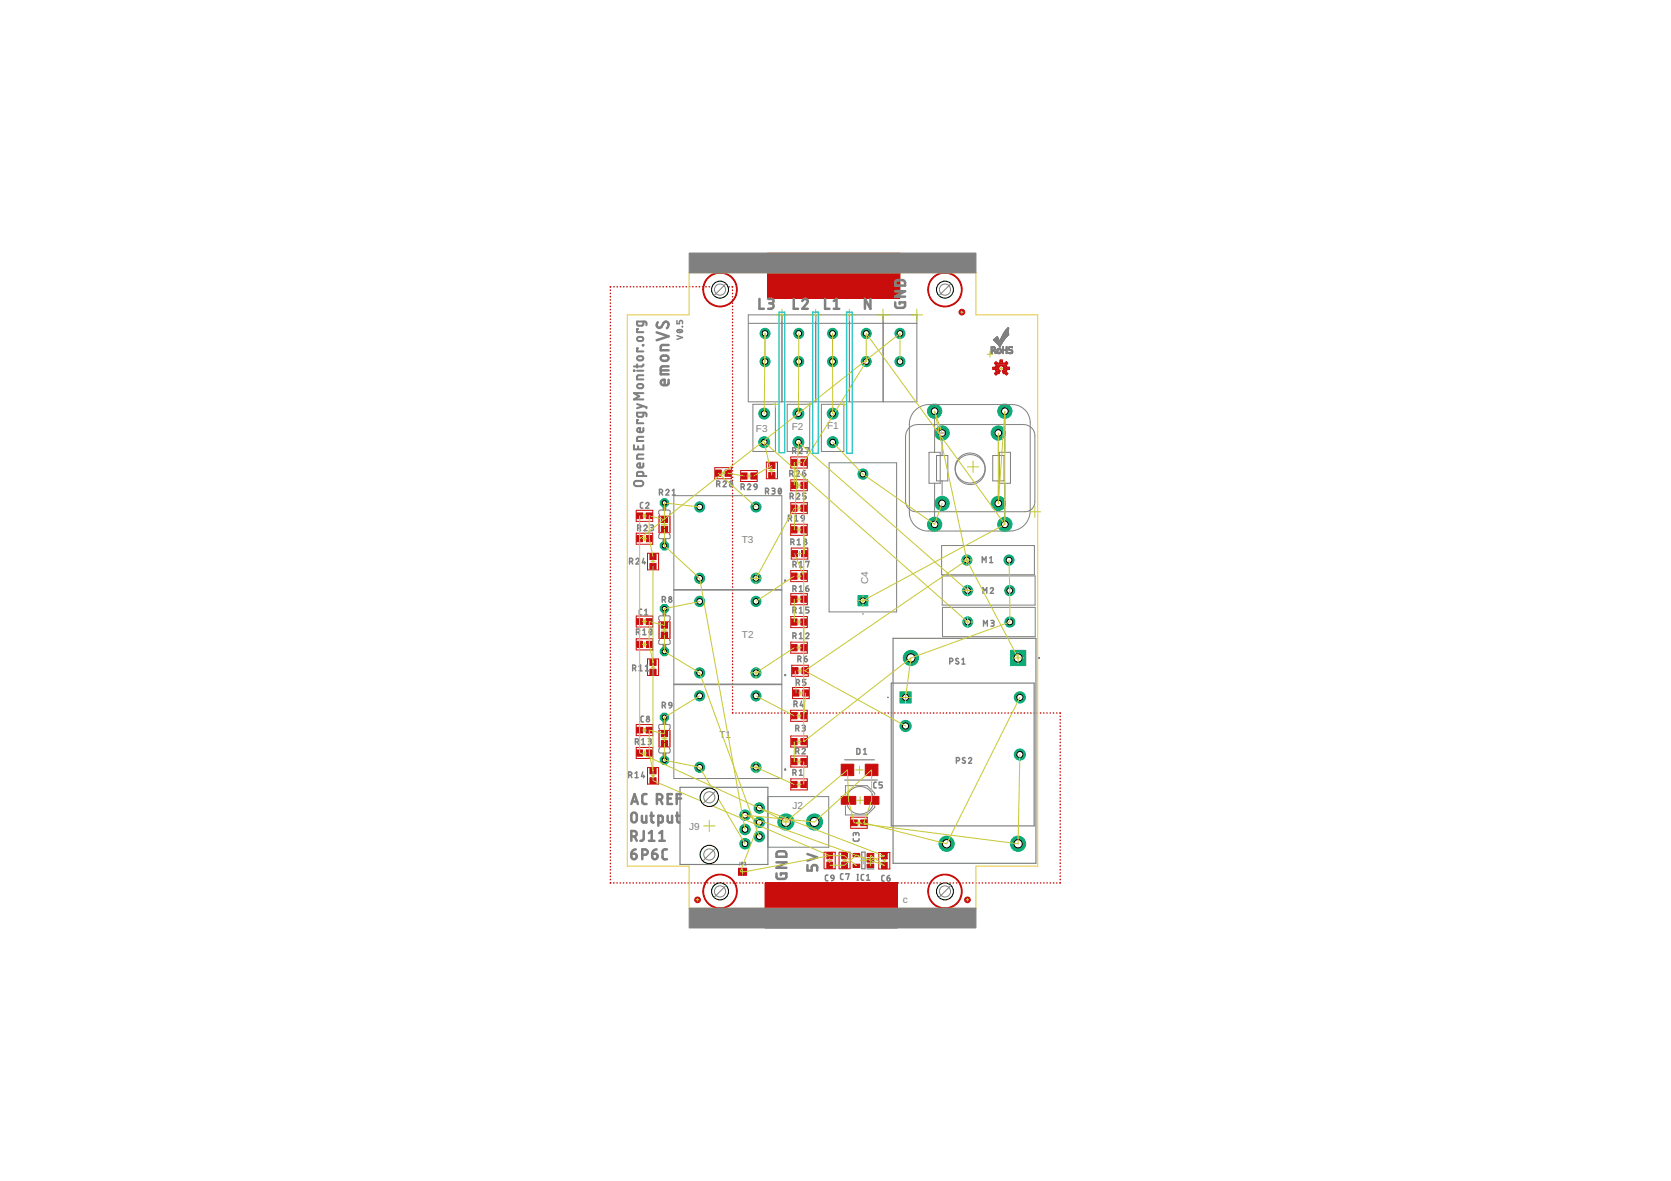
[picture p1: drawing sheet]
<svg xmlns="http://www.w3.org/2000/svg" width="297mm" height="210mm" viewBox="0 0 297 210" stroke-linecap="round" stroke-linejoin="round" font-family="sans-serif">
<defs><g id="words">
<g font-size="1.8" fill="#808080">
<text x="134.4" y="76.8">F3</text>
<text x="140.7" y="76.5">F2</text>
<text x="147" y="76.3">F1</text>
<text x="131.9" y="96.6">T3</text>
<text x="154.3" y="103.9" transform="rotate(-90 154.3 103.9)">C4</text>
<text x="131.9" y="113.4">T2</text>
<text x="127.9" y="131.2">T1</text>
<text x="140.9" y="143.8">J2</text>
<text x="122.5" y="147.5">J9</text>
<text x="160.5" y="160.4">c</text>
</g>
</g></defs>
<g fill="#c90d0c" stroke="#c90d0c" stroke-width=".18">
<path d="M117.6 129.9h1.1v1h-1.1z"/>
<path d="M117.6 131.6h1.1v1.1h-1.1z"/>
<path d="M114.9 133.3h1v1.1h-1z"/>
<path d="M113.2 133.3h1v1.1h-1z"/>
<path d="M115.5 136.5h1.1v1h-1.1z"/>
<path d="M115.5 138.2h1.1v1.1h-1.1z"/>
<path d="M140.7 138.9h1v1.1h-1z"/>
<path d="M142.4 138.9h1v1.1h-1z"/>
<path d="M142.4 134.8h1v1.1h-1z"/>
<path d="M140.7 134.8h1v1.1h-1z"/>
<path d="M140.7 131.3h1v1.1h-1z"/>
<path d="M142.4 131.3h1v1.1h-1z"/>
<path d="M140.7 126.7h1v1.1h-1z"/>
<path d="M142.4 126.7h1v1.1h-1z"/>
<path d="M142.7 122.6h1v1.1h-1z"/>
<path d="M141 122.6h1v1.1h-1z"/>
<path d="M140.8 118.7h1.1v1.1h-1.1z"/>
<path d="M142.6 118.7h1v1.1h-1z"/>
<path d="M114.9 129.3h1.1v1h-1.1z"/>
<path d="M113.2 129.3h1.1v1h-1.1z"/>
<path d="M117.6 110.6h1.1v1.1h-1.1z"/>
<path d="M117.6 112.3h1.1v1h-1.1z"/>
<path d="M114.9 114h1v1.1h-1z"/>
<path d="M113.2 114h1v1.1h-1z"/>
<path d="M115.5 117.2h1.1v1.1h-1.1z"/>
<path d="M115.5 118.9h1.1v1.1h-1.1z"/>
<path d="M140.7 114.6h1v1.1h-1z"/>
<path d="M142.4 114.6h1v1.1h-1z"/>
<path d="M142.4 110h1v1.1h-1z"/>
<path d="M140.7 110h1v1.1h-1z"/>
<path d="M140.7 105.9h1v1.1h-1z"/>
<path d="M142.4 105.9h1v1.1h-1z"/>
<path d="M140.7 101.9h1v1.1h-1z"/>
<path d="M142.4 101.9h1v1.1h-1z"/>
<path d="M140.8 97.9h1v1.1h-1z"/>
<path d="M142.5 97.9h1v1.1h-1z"/>
<path d="M142.4 93.6h1v1.1h-1z"/>
<path d="M140.7 93.6h1v1.1h-1z"/>
<path d="M114.9 110h1.1v1h-1.1z"/>
<path d="M113.2 110h1.1v1h-1.1z"/>
<path d="M117.6 91.8h1.1v1.1h-1.1z"/>
<path d="M117.6 93.5h1.1v1.1h-1.1z"/>
<path d="M114.9 95.2h1v1.1h-1z"/>
<path d="M113.2 95.2h1v1.1h-1z"/>
<path d="M115.5 98.4h1.1v1.1h-1.1z"/>
<path d="M115.5 100.1h1.1v1.1h-1.1z"/>
<path d="M140.7 89.8h1v1.1h-1z"/>
<path d="M142.4 89.8h1v1.1h-1z"/>
<path d="M142.4 85.7h1v1.1h-1z"/>
<path d="M140.7 85.7h1v1.1h-1z"/>
<path d="M140.7 81.6h1v1.1h-1z"/>
<path d="M142.4 81.6h1v1.1h-1z"/>
<path d="M127.2 83.5h1v1.1h-1z"/>
<path d="M128.9 83.5h1v1.1h-1z"/>
<path d="M131.8 84.1h1v1.1h-1z"/>
<path d="M133.5 84.1h1v1.1h-1z"/>
<path d="M136.7 82.3h1.1v1h-1.1z"/>
<path d="M136.7 84h1.1v1h-1.1z"/>
<path d="M114.9 91.2h1.1v1h-1.1z"/>
<path d="M113.2 91.2h1.1v1h-1.1z"/>
<path d="M156.7 153.3h1v1.1h-1z"/>
<path d="M156.7 151.6h1v1.1h-1z"/>
<path d="M149.6 151.5h1v1.1h-1z"/>
<path d="M149.6 153.2h1v1.1h-1z"/>
<path d="M154.1 153.6h1.2v.6h-1.2z"/>
<path d="M154.1 152.6h1.2v.6h-1.2z"/>
<path d="M154.1 151.7h1.2v.6h-1.2z"/>
<path d="M151.6 151.7h1.2v.6h-1.2z"/>
<path d="M151.6 153.6h1.2v.6h-1.2z"/>
<path d="M147 151.5h1v1.1h-1z"/>
<path d="M147 153.2h1v1.1h-1z"/>
<path d="M153 145.7h1.1v1h-1.1z"/>
<path d="M151.3 145.7h1.1v1h-1.1z"/>
<path d="M149.5 141.5h2.6v1.4h-2.6z"/>
<path d="M153.6 141.5h2.6v1.4h-2.6z"/>
<path d="M153.8 135.8h2.3v2.1h-2.3z"/>
<path d="M149.5 135.8h2.3v2.1h-2.3z"/>
<path d="M131.3 154.3h.6v1.3h-.6z"/>
<path d="M132.1 154.3h.6v1.3h-.6z"/>
</g>
<g fill="#c90d0c" stroke="#c90d0c" stroke-width=".18">
<circle cx="124" cy="159.9" r=".51"/>
<circle cx="172" cy="159.9" r=".51"/>
<circle cx="171" cy="55.5" r=".51"/>
</g>
<g fill="none" stroke="#c90d0c" stroke-width=".18">
<path d="M176.5 65.3v.4M176.5 65.7h.5l.1 .3M176.5 65.7h1M176.5 65.5h1M176.5 65.4h1M176.5 65.3h1M176.8 66.4h.6M176.8 64.6h2.3M176.9 66.5h.3M176.9 64.5h.4M176.9 66.3h.8M176.9 64.7h2.1"/>
<path d="M177 64.3h.1M177 66.6h.1M177 65.8h.6M177 65.2h.6M177 65.1v.1l-.5 .1M177 66.1h.7M177 65.1h.8M177 64.8h1.9M177 65.9h.8M177.1 64.9h1.8M177.1 64.9l-.1 .2M177.1 66l-.3 .4 .2 .3 .4-.4"/>
<path d="M177.1 66h.7M177.5 66.4h.1M177.6 65.8l.2 .1-.2 .5-.2-.1M177.6 65.2l-.1 .3 .1 .3M177.6 65.2a.47 .47 0 0 1 .7-.1 .47 .47 0 0 1 0 .7M177.7 64.5h.5M177.7 64.5l.1-.5h.4v.5M177.7 64.5l-.3 .1-.4-.3-.2 .3 .3 .3M177.8 64.3h.4M177.8 64.2h.4M177.8 64.1h.4M178.2 65.9h.7"/>
<path d="M178.2 64.5l.3 .1 .4-.3 .3 .3-.4 .3 .1 .2M178.2 66h.7M178.2 65.1h.7M178.2 66.1h.7M178.3 66.3h.7M178.3 65.8l-.1 .1M178.3 65.8h.7M178.3 65.2h.7M178.4 66.4h.1M178.4 65.7h1.1M178.4 65.3h1.1M178.4 65.5h1.1"/>
<path d="M178.4 65.4h1.1M178.5 66.4h.6M178.7 64.5h.4M178.7 66.5h.4M178.8 64.3h.2M178.8 66.6h.1M178.9 65.1l.1 .1 .5 .1M179.5 65.7h-.5l-.2 .3 .4 .4-.3 .3-.4-.4-.1 .1-.2-.5M179.5 65.3v.4"/>
</g>
<g fill="none" stroke="#c90d0c" stroke-width=".25">
<path d="M108.5 51.5v.1M108.5 52.1v.1M108.5 52.7v.1M108.5 53.3h.1M108.5 53.8v.1M108.5 54.4v.1M108.5 55v.1M108.5 55.6h.1M108.5 56.1v.1M108.5 56.7v.1M108.5 57.3h.1M108.5 57.8v.1"/>
<path d="M108.5 58.4v.1M108.5 59v.1M108.5 59.6h.1M108.6 51h-.1M109.1 51h.1M109.7 51h.1M110.3 51h.1M110.8 51h.1M111.4 51h.1M112 51h.1M112.6 51h.1M113.2 51h.1"/>
<path d="M113.8 51h.1M114.4 51h.1M114.9 51h.1M115.5 51h.1M116.1 51h.1M116.7 51h.1M117.3 51h.1M117.9 51h.1M118.4 51h.1M119 51h.1M119.6 51h.1M120.2 51h.1"/>
<path d="M120.8 51h.1M121.4 51h.1M122 51h.1M122.5 51h.1M123.1 51h.1M123.7 51h.1M124.3 51h.1M124.9 51h.1M125.5 51h.1M126 51h.1M126.6 51h.1M127.2 51h.1"/>
<path d="M127.8 51h.1M128.4 51h.1M129 51h.1M129.6 51h.1M130.1 51h.1M130.2 51.5v.1M130.2 52.1v.1M130.2 52.7v.1M130.2 53.3h.1M130.2 53.8v.1M130.2 54.4v.1M130.2 55v.1"/>
<path d="M130.2 55.6h.1M130.2 56.1v.1M130.2 56.7v.1M130.2 57.3h.1M130.2 57.8v.1M130.2 58.4v.1M130.2 59v.1M130.2 59.6h.1M108.5 60.1v.1M108.5 60.7v.1M108.5 61.3h.1M108.5 61.8v.1"/>
<path d="M108.5 62.4v.1M108.5 63v.1M108.5 63.6h.1M108.5 64.1v.1M108.5 64.7v.1M108.5 65.3h.1M108.5 65.8v.1M108.5 66.4v.1M108.5 67v.1M108.5 67.6h.1M108.5 68.2h.1M108.5 68.7v.1"/>
<path d="M108.5 69.3v.1M108.5 69.9h.1M108.5 70.4v.1M108.5 71v.1M108.5 71.6h.1M108.5 72.2h.1M108.5 72.7v.1M108.5 73.3v.1M108.5 73.9h.1M108.5 74.4v.1M108.5 75v.1M108.5 75.6h.1"/>
<path d="M108.5 76.2h.1M108.5 76.7v.1M108.5 77.3v.1M108.5 77.9h.1M108.5 78.4v.1M108.5 79v.1M108.5 79.6v.1M130.2 60.2h.1M130.2 60.7v.1M130.2 61.3v.1M130.2 61.9h.1M130.2 62.4v.1"/>
<path d="M130.2 63v.1M130.2 63.6h.1M130.2 64.2h.1M130.2 64.7v.1M130.2 65.3v.1M130.2 65.9v.1M130.2 66.5h.1M130.2 67v.1M130.2 67.6v.1M130.2 68.2h.1M130.2 68.7v.1M130.2 69.3v.1"/>
<path d="M130.2 69.9v.1M130.2 70.5h.1M130.2 71v.1M130.2 71.6v.1M130.2 72.2v.1M130.2 72.8h.1M130.2 73.3v.1M130.2 73.9v.1M130.2 74.5h.1M130.2 75.1h.1M130.2 75.6v.1M130.2 76.2v.1"/>
<path d="M130.2 76.8h.1M130.2 77.3v.1M130.2 77.9v.1M130.2 78.5h.1M130.2 79.1h.1M130.2 79.7h.1M108.5 80.2h.1M108.5 80.8h.1M108.5 81.3v.1M108.5 81.9v.1M108.5 82.5h.1M108.5 83v.1"/>
<path d="M108.5 83.6v.1M108.5 84.2h.1M108.5 84.8h.1M108.5 85.3v.1M108.5 85.9v.1M108.5 86.5h.1M108.5 87v.1M108.5 87.6v.1M108.5 88.2h.1M108.5 88.8h.1M108.5 89.3v.1M108.5 89.9v.1"/>
<path d="M108.5 90.5h.1M108.5 91v.1M108.5 91.6v.1M108.5 92.2h.1M108.5 92.8h.1M108.5 93.3v.1M108.5 93.9v.1M108.5 94.5v.1M108.5 95.1h.1M108.5 95.6v.1M108.5 96.2v.1M108.5 96.8h.1"/>
<path d="M108.5 97.3v.1M108.5 97.9v.1M108.5 98.5v.1M108.5 99.1h.1M108.5 99.6v.1M130.2 80.2v.1M130.2 80.8v.1M130.2 81.4h.1M130.2 81.9v.1M130.2 82.5v.1M130.2 83.1h.1M130.2 83.7h.1"/>
<path d="M130.2 84.2v.1M130.2 84.8v.1M130.2 85.4h.1M130.2 86h.1M130.2 86.5v.1M130.2 87.1v.1M130.2 87.7h.1M130.2 88.2v.1M130.2 88.8v.1M130.2 89.4v.1M130.2 90h.1M130.2 90.5v.1"/>
<path d="M130.2 91.1v.1M130.2 91.7h.1M130.2 92.2v.1M130.2 92.8v.1M130.2 93.4v.1M130.2 94h.1M130.2 94.6h.1M130.2 95.1v.1M130.2 95.7v.1M130.2 96.3h.1M130.2 96.8v.1M130.2 97.4v.1"/>
<path d="M130.2 98h.1M130.2 98.6h.1M130.2 99.1v.1M130.2 99.7v.1M108.5 100.2v.1M108.5 100.8h.1M108.5 101.3v.1M108.5 101.9v.1M108.5 102.5v.1M108.5 103.1h.1M108.5 103.6v.1M108.5 104.2v.1"/>
<path d="M108.5 104.8h.1M108.5 105.3v.1M108.5 105.9v.1M108.5 106.5v.1M108.5 107.1h.1M108.5 107.7h.1M108.5 108.2v.1M108.5 108.8v.1M108.5 109.4h.1M108.5 109.9v.1M108.5 110.5v.1M108.5 111.1h.1"/>
<path d="M108.5 111.7h.1M108.5 112.2v.1M108.5 112.8v.1M108.5 113.4h.1M108.5 113.9v.1M108.5 114.5v.1M108.5 115.1h.1M108.5 115.7h.1M108.5 116.2v.1M108.5 116.8v.1M108.5 117.4h.1M108.5 117.9v.1"/>
<path d="M108.5 118.5v.1M108.5 119.1h.1M108.5 119.7h.1M130.2 100.3v.1M130.2 100.9h.1M130.2 101.4v.1M130.2 102v.1M130.2 102.6h.1M130.2 103.1v.1M130.2 103.7v.1M130.2 104.3v.1M130.2 104.9h.1"/>
<path d="M130.2 105.4v.1M130.2 106v.1M130.2 106.6v.1M130.2 107.2h.1M130.2 107.7v.1M130.2 108.3v.1M130.2 108.9h.1M130.2 109.5h.1M130.2 110v.1M130.2 110.6v.1M130.2 111.2h.1M130.2 111.7v.1"/>
<path d="M130.2 112.3v.1M130.2 112.9v.1M130.2 113.5h.1M130.2 114v.1M130.2 114.6v.1M130.2 115.2v.1M130.2 115.8h.1M130.2 116.3v.1M130.2 116.9v.1M130.2 117.5h.1M130.2 118v.1M130.2 118.6v.1"/>
<path d="M130.2 119.2v.1M130.2 119.8h.1M108.5 120.2v.1M108.5 120.8v.1M108.5 121.4v.1M108.5 122h.1M108.5 122.5v.1M108.5 123.1v.1M108.5 123.7h.1M108.5 124.2v.1M108.5 124.8v.1M108.5 125.4v.1"/>
<path d="M108.5 126h.1M108.5 126.5v.1M108.5 127.1v.1M108.5 127.7h.1M108.5 128.2v.1M108.5 128.8v.1M108.5 129.4v.1M108.5 130h.1M108.5 130.5v.1M108.5 131.1v.1M108.5 131.7h.1M108.5 132.2v.1"/>
<path d="M108.5 132.8v.1M108.5 133.4v.1M108.5 134h.1M108.5 134.6h.1M108.5 135.1v.1M108.5 135.7v.1M108.5 136.3h.1M108.5 136.8v.1M108.5 137.4v.1M108.5 138h.1M108.5 138.6h.1M108.5 139.1v.1"/>
<path d="M108.5 139.7v.1M130.2 126.6l.1 .1M130.2 120.4h.1M130.2 120.9v.1M130.2 121.5v.1M130.2 122.1h.1M130.2 122.6v.1M130.2 123.2v.1M130.2 123.8h.1M130.2 124.4h.1M130.2 124.9v.1M130.2 125.5v.1"/>
<path d="M130.2 126.1v.1M130.8 126.7h.1M131.4 126.7h.1M132 126.7h.1M132.5 126.7h.1M133.1 126.7h.1M133.7 126.7h.1M134.3 126.7h.1M134.8 126.7h.1M135.4 126.7h.1M136 126.7h.1M136.5 126.7h.1"/>
<path d="M137.1 126.7h.1M137.7 126.7h.1M138.3 126.7h.1M138.9 126.7h.1M139.4 126.7h.1M140 126.7h.1M140.6 126.7h.1M141.2 126.7h.1M141.7 126.7h.1M142.3 126.7h.1M142.9 126.7h.1M143.5 126.7h.1"/>
<path d="M144 126.7h.1M144.6 126.7h.1M145.2 126.7h.1M145.8 126.7h.1M146.3 126.7h.1M146.9 126.7h.1M147.5 126.7h.1M148.1 126.7h.1M148.7 126.7h.1M149.2 126.7h.1M149.8 126.7h.1M150.4 126.7h.1"/>
<path d="M151 126.7h.1M151.5 126.7h.1M152.1 126.7h.1M152.7 126.7h.1M153.3 126.7h.1M153.8 126.7h.1M154.4 126.7h.1M155 126.7h.1M155.6 126.7h.1M156.1 126.7h.1M156.7 126.7h.1M157.3 126.7h.1"/>
<path d="M157.9 126.7h.1M158.5 126.7h.1M159 126.7h.1M159.6 126.7h.1M160.2 126.7h.1M160.7 126.7h.1M161.3 126.7h.1M161.9 126.7h.1M162.5 126.7h.1M163 126.7h.1M163.6 126.7h.1M164.2 126.7h.1"/>
<path d="M164.8 126.7h.1M165.4 126.7h.1M165.9 126.7h.1M166.5 126.7h.1M167.1 126.7h.1M167.7 126.7h.1M168.2 126.7h.1M168.8 126.7h.1M169.4 126.7h.1M170 126.7h.1M170.5 126.7h.1M171.1 126.7h.1"/>
<path d="M171.7 126.7h.1M172.3 126.7h.1M172.8 126.7h.1M173.4 126.7h.1M174 126.7h.1M174.6 126.7h.1M175.2 126.7h.1M175.7 126.7h.1M176.3 126.7h.1M176.9 126.7h.1M177.5 126.7h.1M178 126.7h.1"/>
<path d="M178.6 126.7h.1M179.2 126.7h.1M179.7 126.7h.1M180.3 126.7h.1M180.9 126.7h.1M181.5 126.7h.1M182.1 126.7h.1M182.6 126.7h.1M183.2 126.7h.1M183.8 126.7h.1M184.4 126.7h.1M184.9 126.7h.1"/>
<path d="M185.5 126.7h.1M186.1 126.7h.1M186.7 126.7h.1M187.2 126.7h.1M187.8 126.7h.1M188.4 126.7l.1 .1M188.5 127.3v.1M188.5 127.9v.1M188.5 128.5h.1M188.5 129v.1M188.5 129.6v.1M188.5 130.2v.1"/>
<path d="M188.5 130.8v.1M188.5 131.4h.1M188.5 131.9v.1M188.5 132.5v.1M188.5 133.1v.1M188.5 133.7v.1M188.5 134.3h.1M188.5 134.8v.1M188.5 135.4v.1M188.5 136v.1M188.5 136.6v.1M188.5 137.2h.1"/>
<path d="M188.5 137.7v.1M188.5 138.3v.1M188.5 138.9v.1M188.5 139.5v.1M108.5 140.3h.1M108.5 140.8v.1M108.5 141.4v.1M108.5 142h.1M108.5 142.6h.1M108.5 143.1v.1M108.5 143.7v.1M108.5 144.3h.1"/>
<path d="M108.5 144.8v.1M108.5 145.4v.1M108.5 146h.1M108.5 146.6h.1M108.5 147.1v.1M108.5 147.7v.1M108.5 148.3v.1M108.5 148.9h.1M108.5 149.4v.1M108.5 150v.1M108.5 150.6h.1M108.5 151.2h.1"/>
<path d="M108.5 151.7v.1M108.5 152.3v.1M108.5 152.9h.1M108.5 153.4v.1M108.5 154v.1M108.5 154.6h.1M108.5 155.2h.1M108.5 155.7v.1M108.5 156.3v.1M108.5 156.9h.1M109.1 156.9h.1M109.7 156.9h.1"/>
<path d="M110.2 156.9h.1M110.8 156.9h.1M111.4 156.9h.1M112 156.9h.1M112.5 156.9h.1M113.1 156.9h.1M113.7 156.9h.1M114.3 156.9h.1M114.8 156.9h.1M115.4 156.9h.1M116 156.9h.1M116.5 156.9h.1"/>
<path d="M117.1 156.9h.1M117.7 156.9h.1M118.3 156.9h.1M118.9 156.9h.1M119.4 156.9h.1M120 156.9h.1M120.6 156.9h.1M121.2 156.9h.1M121.7 156.9h.1M122.3 156.9h.1M122.9 156.9h.1M123.4 156.9h.1"/>
<path d="M124 156.9h.1M124.6 156.9h.1M125.2 156.9h.1M125.8 156.9h.1M126.3 156.9h.1M126.9 156.9h.1M127.5 156.9h.1M128.1 156.9h.1M128.6 156.9h.1M129.2 156.9h.1M129.8 156.9h.1M130.3 156.9h.1"/>
<path d="M130.9 156.9h.1M131.5 156.9h.1M132.1 156.9h.1M132.7 156.9h.1M133.2 156.9h.1M133.8 156.9h.1M134.4 156.9h.1M134.9 156.9h.1M135.5 156.9h.1M136.1 156.9h.1M136.7 156.9h.1M137.2 156.9h.1"/>
<path d="M137.8 156.9h.1M138.4 156.9h.1M139 156.9h.1M139.6 156.9h.1M140.1 156.9h.1M140.7 156.9h.1M141.3 156.9h.1M141.8 156.9h.1M142.4 156.9h.1M143 156.9h.1M143.6 156.9h.1M144.1 156.9h.1"/>
<path d="M144.7 156.9h.1M145.3 156.9h.1M145.9 156.9h.1M146.5 156.9h.1M147 156.9h.1M147.6 156.9h.1M148.2 156.9h.1M148.7 156.9h.1M149.3 156.9h.1M149.9 156.9h.1M150.5 156.9h.1M151 156.9h.1"/>
<path d="M151.6 156.9h.1M152.2 156.9h.1M152.8 156.9h.1M153.3 156.9h.1M153.9 156.9h.1M154.5 156.9h.1M155.1 156.9h.1M155.6 156.9h.1M156.2 156.9h.1M156.8 156.9h.1M157.4 156.9h.1M157.9 156.9h.1"/>
<path d="M158.5 156.9h.1M159.1 156.9h.1M159.7 156.9h.1M160.2 156.9h.1M160.8 156.9h.1M161.4 156.9h.1M162 156.9h.1M162.5 156.9h.1M163.1 156.9h.1M163.7 156.9h.1M164.3 156.9h.1M164.8 156.9h.1"/>
<path d="M165.4 156.9h.1M166 156.9h.1M166.6 156.9h.1M167.1 156.9h.1M167.7 156.9h.1M168.3 156.9h.1M168.9 156.9h.1M169.4 156.9h.1M170 156.9h.1M170.6 156.9h.1M171.2 156.9h.1M171.7 156.9h.1"/>
<path d="M172.3 156.9h.1M172.9 156.9h.1M173.5 156.9h.1M174 156.9h.1M174.6 156.9h.1M175.2 156.9h.1M175.7 156.9h.1M176.3 156.9h.1M176.9 156.9h.1M177.5 156.9h.1M178.1 156.9h.1M178.6 156.9h.1"/>
<path d="M179.2 156.9h.1M179.8 156.9h.1M180.4 156.9h.1M180.9 156.9h.1M181.5 156.9h.1M182.1 156.9h.1M182.6 156.9h.1M183.2 156.9h.1M183.8 156.9h.1M184.4 156.9h.1M185 156.9h.1M185.5 156.9h.1"/>
<path d="M186.1 156.9h.1M186.7 156.9h.1M187.2 156.9h.1M187.8 156.9h.1M188.5 156.9h-.1M188.5 140.1h.1M188.5 140.6v.1M188.5 141.2v.1M188.5 141.8v.1M188.5 142.4h.1M188.5 142.9v.1M188.5 143.5v.1"/>
<path d="M188.5 144.1v.1M188.5 144.7v.1M188.5 145.3h.1M188.5 145.8v.1M188.5 146.4v.1M188.5 147v.1M188.5 147.6v.1M188.5 148.2h.1M188.5 148.7v.1M188.5 149.3v.1M188.5 149.9v.1M188.5 150.5v.1"/>
<path d="M188.5 151.1h.1M188.5 151.6v.1M188.5 152.2v.1M188.5 152.8v.1M188.5 153.4v.1M188.5 154h.1M188.5 154.5v.1M188.5 155.1v.1M188.5 155.7v.1M188.5 156.3v.1"/>
</g>
<circle cx="134.4" cy="136.4" r=".9" fill="#0dab76" stroke="#0dab76" stroke-width=".18"/>
<circle cx="134.4" cy="136.4" r=".51" fill="#fff" stroke="#000" stroke-width=".18"/>
<circle cx="134.4" cy="123.7" r=".9" fill="#0dab76" stroke="#0dab76" stroke-width=".18"/>
<circle cx="134.4" cy="123.7" r=".51" fill="#fff" stroke="#000" stroke-width=".18"/>
<circle cx="124.4" cy="123.7" r=".9" fill="#0dab76" stroke="#0dab76" stroke-width=".18"/>
<circle cx="124.4" cy="123.7" r=".51" fill="#fff" stroke="#000" stroke-width=".18"/>
<circle cx="124.4" cy="136.4" r=".9" fill="#0dab76" stroke="#0dab76" stroke-width=".18"/>
<circle cx="124.4" cy="136.4" r=".51" fill="#fff" stroke="#000" stroke-width=".18"/>
<circle cx="135" cy="143.6" r=".93" fill="#0dab76" stroke="#0dab76" stroke-width=".18"/>
<circle cx="135" cy="143.6" r=".51" fill="#fff" stroke="#000" stroke-width=".18"/>
<circle cx="132.4" cy="144.9" r=".93" fill="#0dab76" stroke="#0dab76" stroke-width=".18"/>
<circle cx="132.4" cy="144.9" r=".51" fill="#fff" stroke="#000" stroke-width=".18"/>
<circle cx="135" cy="146.2" r=".93" fill="#0dab76" stroke="#0dab76" stroke-width=".18"/>
<circle cx="135" cy="146.2" r=".51" fill="#fff" stroke="#000" stroke-width=".18"/>
<circle cx="132.4" cy="147.4" r=".93" fill="#0dab76" stroke="#0dab76" stroke-width=".18"/>
<circle cx="132.4" cy="147.4" r=".51" fill="#fff" stroke="#000" stroke-width=".18"/>
<circle cx="135" cy="148.7" r=".93" fill="#0dab76" stroke="#0dab76" stroke-width=".18"/>
<circle cx="135" cy="148.7" r=".51" fill="#fff" stroke="#000" stroke-width=".18"/>
<circle cx="132.4" cy="150" r=".93" fill="#0dab76" stroke="#0dab76" stroke-width=".18"/>
<circle cx="132.4" cy="150" r=".51" fill="#fff" stroke="#000" stroke-width=".18"/>
<circle cx="118.1" cy="127.5" r=".8" fill="#0dab76" stroke="#0dab76" stroke-width=".18"/>
<circle cx="118.1" cy="127.5" r=".4" fill="#fff" stroke="#000" stroke-width=".18"/>
<circle cx="118.1" cy="135.1" r=".8" fill="#0dab76" stroke="#0dab76" stroke-width=".18"/>
<circle cx="118.1" cy="135.1" r=".4" fill="#fff" stroke="#000" stroke-width=".18"/>
<circle cx="134.4" cy="119.6" r=".9" fill="#0dab76" stroke="#0dab76" stroke-width=".18"/>
<circle cx="134.4" cy="119.6" r=".51" fill="#fff" stroke="#000" stroke-width=".18"/>
<circle cx="134.4" cy="106.9" r=".9" fill="#0dab76" stroke="#0dab76" stroke-width=".18"/>
<circle cx="134.4" cy="106.9" r=".51" fill="#fff" stroke="#000" stroke-width=".18"/>
<circle cx="124.4" cy="106.9" r=".9" fill="#0dab76" stroke="#0dab76" stroke-width=".18"/>
<circle cx="124.4" cy="106.9" r=".51" fill="#fff" stroke="#000" stroke-width=".18"/>
<circle cx="124.4" cy="119.6" r=".9" fill="#0dab76" stroke="#0dab76" stroke-width=".18"/>
<circle cx="124.4" cy="119.6" r=".51" fill="#fff" stroke="#000" stroke-width=".18"/>
<circle cx="118.1" cy="108.2" r=".8" fill="#0dab76" stroke="#0dab76" stroke-width=".18"/>
<circle cx="118.1" cy="108.2" r=".4" fill="#fff" stroke="#000" stroke-width=".18"/>
<circle cx="118.1" cy="115.8" r=".8" fill="#0dab76" stroke="#0dab76" stroke-width=".18"/>
<circle cx="118.1" cy="115.8" r=".4" fill="#fff" stroke="#000" stroke-width=".18"/>
<circle cx="134.4" cy="102.8" r=".9" fill="#0dab76" stroke="#0dab76" stroke-width=".18"/>
<circle cx="134.4" cy="102.8" r=".51" fill="#fff" stroke="#000" stroke-width=".18"/>
<circle cx="134.4" cy="90.1" r=".9" fill="#0dab76" stroke="#0dab76" stroke-width=".18"/>
<circle cx="134.4" cy="90.1" r=".51" fill="#fff" stroke="#000" stroke-width=".18"/>
<circle cx="124.4" cy="90.1" r=".9" fill="#0dab76" stroke="#0dab76" stroke-width=".18"/>
<circle cx="124.4" cy="90.1" r=".51" fill="#fff" stroke="#000" stroke-width=".18"/>
<circle cx="124.4" cy="102.8" r=".9" fill="#0dab76" stroke="#0dab76" stroke-width=".18"/>
<circle cx="124.4" cy="102.8" r=".51" fill="#fff" stroke="#000" stroke-width=".18"/>
<circle cx="118.1" cy="89.4" r=".8" fill="#0dab76" stroke="#0dab76" stroke-width=".18"/>
<circle cx="118.1" cy="89.4" r=".4" fill="#fff" stroke="#000" stroke-width=".18"/>
<circle cx="118.1" cy="97" r=".8" fill="#0dab76" stroke="#0dab76" stroke-width=".18"/>
<circle cx="118.1" cy="97" r=".4" fill="#fff" stroke="#000" stroke-width=".18"/>
<circle cx="141.9" cy="73.5" r=".97" fill="#0dab76" stroke="#0dab76" stroke-width=".18"/>
<circle cx="141.9" cy="73.5" r=".51" fill="#fff" stroke="#000" stroke-width=".18"/>
<circle cx="141.9" cy="78.6" r=".97" fill="#0dab76" stroke="#0dab76" stroke-width=".18"/>
<circle cx="141.9" cy="78.6" r=".51" fill="#fff" stroke="#000" stroke-width=".18"/>
<circle cx="148" cy="73.5" r=".97" fill="#0dab76" stroke="#0dab76" stroke-width=".18"/>
<circle cx="148" cy="73.5" r=".51" fill="#fff" stroke="#000" stroke-width=".18"/>
<circle cx="148" cy="78.6" r=".97" fill="#0dab76" stroke="#0dab76" stroke-width=".18"/>
<circle cx="148" cy="78.6" r=".51" fill="#fff" stroke="#000" stroke-width=".18"/>
<circle cx="135.8" cy="73.5" r=".97" fill="#0dab76" stroke="#0dab76" stroke-width=".18"/>
<circle cx="135.8" cy="73.5" r=".51" fill="#fff" stroke="#000" stroke-width=".18"/>
<circle cx="135.8" cy="78.6" r=".97" fill="#0dab76" stroke="#0dab76" stroke-width=".18"/>
<circle cx="135.8" cy="78.6" r=".51" fill="#fff" stroke="#000" stroke-width=".18"/>
<path d="M179.6 115.6h2.7v2.7h-2.7z" fill="#0dab76" stroke="#0dab76" stroke-width=".18"/>
<circle cx="181" cy="116.9" r=".74" fill="#fff" stroke="#000" stroke-width=".18"/>
<circle cx="161.9" cy="116.9" r="1.35" fill="#0dab76" stroke="#0dab76" stroke-width=".18"/>
<circle cx="161.9" cy="116.9" r=".74" fill="#fff" stroke="#000" stroke-width=".18"/>
<circle cx="168.3" cy="150" r="1.35" fill="#0dab76" stroke="#0dab76" stroke-width=".18"/>
<circle cx="168.3" cy="150" r=".74" fill="#fff" stroke="#000" stroke-width=".18"/>
<circle cx="181" cy="150" r="1.35" fill="#0dab76" stroke="#0dab76" stroke-width=".18"/>
<circle cx="181" cy="150" r=".74" fill="#fff" stroke="#000" stroke-width=".18"/>
<path d="M160 123h2v1.9h-2z" fill="#0dab76" stroke="#0dab76" stroke-width=".18"/>
<circle cx="161" cy="124" r=".55" fill="#fff" stroke="#000" stroke-width=".18"/>
<circle cx="161" cy="129" r=".99" fill="#0dab76" stroke="#0dab76" stroke-width=".18"/>
<circle cx="161" cy="129" r=".55" fill="#fff" stroke="#000" stroke-width=".18"/>
<circle cx="181.3" cy="134.1" r=".99" fill="#0dab76" stroke="#0dab76" stroke-width=".18"/>
<circle cx="181.3" cy="134.1" r=".55" fill="#fff" stroke="#000" stroke-width=".18"/>
<circle cx="181.3" cy="124" r=".99" fill="#0dab76" stroke="#0dab76" stroke-width=".18"/>
<circle cx="181.3" cy="124" r=".55" fill="#fff" stroke="#000" stroke-width=".18"/>
<circle cx="171.9" cy="99.6" r=".9" fill="#0dab76" stroke="#0dab76" stroke-width=".18"/>
<circle cx="171.9" cy="99.5" r=".51" fill="#fff" stroke="#000" stroke-width=".18"/>
<circle cx="179.4" cy="99.6" r=".9" fill="#0dab76" stroke="#0dab76" stroke-width=".18"/>
<circle cx="179.4" cy="99.5" r=".51" fill="#fff" stroke="#000" stroke-width=".18"/>
<circle cx="172" cy="105" r=".9" fill="#0dab76" stroke="#0dab76" stroke-width=".18"/>
<circle cx="172" cy="105" r=".51" fill="#fff" stroke="#000" stroke-width=".18"/>
<circle cx="179.5" cy="105" r=".9" fill="#0dab76" stroke="#0dab76" stroke-width=".18"/>
<circle cx="179.5" cy="105" r=".51" fill="#fff" stroke="#000" stroke-width=".18"/>
<circle cx="172" cy="110.6" r=".9" fill="#0dab76" stroke="#0dab76" stroke-width=".18"/>
<circle cx="172" cy="110.6" r=".51" fill="#fff" stroke="#000" stroke-width=".18"/>
<circle cx="179.5" cy="110.6" r=".9" fill="#0dab76" stroke="#0dab76" stroke-width=".18"/>
<circle cx="179.5" cy="110.6" r=".51" fill="#fff" stroke="#000" stroke-width=".18"/>
<circle cx="139.7" cy="146.1" r="1.44" fill="#0dab76" stroke="#0dab76" stroke-width=".18"/>
<circle cx="139.7" cy="146.1" r=".8" fill="#fff" stroke="#000" stroke-width=".18"/>
<circle cx="144.8" cy="146.1" r="1.44" fill="#0dab76" stroke="#0dab76" stroke-width=".18"/>
<circle cx="144.8" cy="146.1" r=".8" fill="#fff" stroke="#000" stroke-width=".18"/>
<circle cx="177.5" cy="89.5" r="1.27" fill="#0dab76" stroke="#0dab76" stroke-width=".18"/>
<circle cx="177.5" cy="89.5" r=".59" fill="#fff" stroke="#000" stroke-width=".18"/>
<circle cx="167.5" cy="89.5" r="1.27" fill="#0dab76" stroke="#0dab76" stroke-width=".18"/>
<circle cx="167.5" cy="89.5" r=".59" fill="#fff" stroke="#000" stroke-width=".18"/>
<circle cx="177.5" cy="77" r="1.27" fill="#0dab76" stroke="#0dab76" stroke-width=".18"/>
<circle cx="177.5" cy="77" r=".59" fill="#fff" stroke="#000" stroke-width=".18"/>
<circle cx="167.5" cy="77" r="1.27" fill="#0dab76" stroke="#0dab76" stroke-width=".18"/>
<circle cx="167.5" cy="77" r=".59" fill="#fff" stroke="#000" stroke-width=".18"/>
<circle cx="178.6" cy="93.2" r="1.27" fill="#0dab76" stroke="#0dab76" stroke-width=".18"/>
<circle cx="178.6" cy="93.2" r=".59" fill="#fff" stroke="#000" stroke-width=".18"/>
<circle cx="166.1" cy="93.2" r="1.27" fill="#0dab76" stroke="#0dab76" stroke-width=".18"/>
<circle cx="166.1" cy="93.2" r=".59" fill="#fff" stroke="#000" stroke-width=".18"/>
<circle cx="178.6" cy="73.1" r="1.27" fill="#0dab76" stroke="#0dab76" stroke-width=".18"/>
<circle cx="178.6" cy="73.1" r=".59" fill="#fff" stroke="#000" stroke-width=".18"/>
<circle cx="166.1" cy="73.1" r="1.27" fill="#0dab76" stroke="#0dab76" stroke-width=".18"/>
<circle cx="166.1" cy="73.1" r=".59" fill="#fff" stroke="#000" stroke-width=".18"/>
<path d="M152.5 105.9h1.8v1.8h-1.8z" fill="#0dab76" stroke="#0dab76" stroke-width=".18"/>
<circle cx="153.4" cy="106.8" r=".51" fill="#fff" stroke="#000" stroke-width=".18"/>
<circle cx="153.4" cy="84.3" r=".9" fill="#0dab76" stroke="#0dab76" stroke-width=".18"/>
<circle cx="153.4" cy="84.3" r=".51" fill="#fff" stroke="#000" stroke-width=".18"/>
<circle cx="142" cy="59.3" r=".9" fill="#0dab76" stroke="#0dab76" stroke-width=".18"/>
<circle cx="142" cy="59.3" r=".51" fill="#fff" stroke="#000" stroke-width=".18"/>
<circle cx="142" cy="64.3" r=".9" fill="#0dab76" stroke="#0dab76" stroke-width=".18"/>
<circle cx="142" cy="64.3" r=".51" fill="#fff" stroke="#000" stroke-width=".18"/>
<circle cx="148" cy="59.3" r=".9" fill="#0dab76" stroke="#0dab76" stroke-width=".18"/>
<circle cx="148" cy="59.3" r=".51" fill="#fff" stroke="#000" stroke-width=".18"/>
<circle cx="148" cy="64.3" r=".9" fill="#0dab76" stroke="#0dab76" stroke-width=".18"/>
<circle cx="148" cy="64.3" r=".51" fill="#fff" stroke="#000" stroke-width=".18"/>
<circle cx="154" cy="59.3" r=".9" fill="#0dab76" stroke="#0dab76" stroke-width=".18"/>
<circle cx="154" cy="59.3" r=".51" fill="#fff" stroke="#000" stroke-width=".18"/>
<circle cx="154" cy="64.3" r=".9" fill="#0dab76" stroke="#0dab76" stroke-width=".18"/>
<circle cx="154" cy="64.3" r=".51" fill="#fff" stroke="#000" stroke-width=".18"/>
<circle cx="160" cy="59.3" r=".9" fill="#0dab76" stroke="#0dab76" stroke-width=".18"/>
<circle cx="160" cy="59.3" r=".51" fill="#fff" stroke="#000" stroke-width=".18"/>
<circle cx="160" cy="64.3" r=".9" fill="#0dab76" stroke="#0dab76" stroke-width=".18"/>
<circle cx="160" cy="64.3" r=".51" fill="#fff" stroke="#000" stroke-width=".18"/>
<circle cx="136" cy="59.3" r=".9" fill="#0dab76" stroke="#0dab76" stroke-width=".18"/>
<circle cx="136" cy="59.3" r=".51" fill="#fff" stroke="#000" stroke-width=".18"/>
<circle cx="136" cy="64.3" r=".9" fill="#0dab76" stroke="#0dab76" stroke-width=".18"/>
<circle cx="136" cy="64.3" r=".51" fill="#fff" stroke="#000" stroke-width=".18"/>
<g fill="#c90d0c" stroke="#c90d0c" stroke-width=".18">
<path d="M125.9 156.2a3.1 3.1 0 0 1 4.8 .8 3.1 3.1 0 0 1-1.9 4.4 3.1 3.1 0 0 1-3.9-3h.2a2.92 2.92 0 0 1 4.2-2.6 2.92 2.92 0 0 1 .4 5 2.92 2.92 0 0 1-4.6-1.9v-.5h-.2a3.1 3.1 0 0 1 1-2.2z" fill-rule="evenodd"/>
<path d="M165.9 156.2a3.1 3.1 0 0 1 4.8 .8 3.1 3.1 0 0 1-2 4.4 3.1 3.1 0 0 1-3.8-3h.2a2.92 2.92 0 0 1 4.2-2.6 2.92 2.92 0 0 1 .4 5 2.92 2.92 0 0 1-4.6-1.9v-.5h-.2a3.1 3.1 0 0 1 1-2.2z" fill-rule="evenodd"/>
<path d="M165.9 49.2a3.1 3.1 0 0 1 4.8 .8 3.1 3.1 0 0 1-2 4.4 3.1 3.1 0 0 1-3.8-2.9h.2a2.92 2.92 0 0 1 4.2-2.6 2.92 2.92 0 0 1 .4 4.9 2.92 2.92 0 0 1-4.6-1.8v-.5h-.2a3.1 3.1 0 0 1 1-2.3z" fill-rule="evenodd"/>
<path d="M125.9 49.2a3.1 3.1 0 0 1 4.8 .8 3.1 3.1 0 0 1-1.9 4.5 3.1 3.1 0 0 1-3.9-3h.2a2.92 2.92 0 0 1 4.2-2.6 2.92 2.92 0 0 1 .4 4.9 2.92 2.92 0 0 1-4.6-1.8v-.5h-.2a3.1 3.1 0 0 1 1-2.3z" fill-rule="evenodd"/>
</g>
<g fill="#c90d0c" stroke="#c90d0c" stroke-width=".18">
<path d="M136 156.9h23.5v8h-23.5z"/>
<path d="M136.5 45h23.5v8h-23.5z"/>
</g>
<g fill="none" stroke="#c90d0c" stroke-width=".18">
<path d="M113.1 90.7h2.9v2h-2.9zM113.1 94.8h2.9v1.9h-2.9zM115.1 98.3h2v3h-2zM117.1 91.7h2v3h-2zM127.1 83.1h2.9v2h-2.9zM131.7 83.6h2.9v2h-2.9zM136.2 82.1h2v3h-2zM140.5 93.2h3v1.9h-3zM140.6 81.2h2.9v2h-2.9zM140.6 85.3h2.9v1.9h-2.9zM140.6 89.3h2.9v2h-2.9zM140.7 97.4h2.9v2h-2.9z"/>
<path d="M113.1 109.5h2.9v1.9h-2.9zM113.1 113.5h2.9v2h-2.9zM115.1 117.1h2v3h-2zM117.1 110.5h2v3h-2zM140.6 101.4h2.9v2h-2.9zM140.6 105.5h2.9v2h-2.9zM140.6 109.6h2.9v1.9h-2.9zM140.6 114.1h2.9v2h-2.9zM140.7 118.2h3v2h-3zM113.1 132.8h2.9v2h-2.9zM113.1 128.8h2.9v1.9h-2.9zM115.1 136.4h2v3h-2z"/>
<path d="M117.1 129.8h2v3h-2zM140.5 126.2h3v2h-3zM140.6 138.4h2.9v2h-2.9zM140.6 130.8h2.9v2h-2.9zM140.6 134.4h2.9v1.9h-2.9zM140.9 122.2h2.9v2h-2.9zM146.5 151.5h2v2.9h-2zM149.2 151.5h1.9v2.9h-1.9zM151.2 145.2h3v2h-3zM156.2 151.5h2v3h-2z"/>
</g>
<g fill="none" stroke="#808080" stroke-width=".18">
<path d="M133 56h30v15.4h-30zM133.1 57.5h17.9M139 56v15.4M145 56v15.4M151 56v15.4M151 57.5h6M157 56v15.4M157 57.5h6M177.1 59.9l-.1 .1M177.1 60h.3M177.2 59.9h.1M177.2 59.9l.2 .1"/>
<path d="M177.3 59.9h-.2M177.4 60v.1M178 60v.1M178 60h.8M178.1 59.9h.8M178.1 59.9l-.1 .1M178.1 59.8v.1M178.1 59.8h.9M178.1 59.8h.1M178.2 59.7l-.1 .1M178.2 59.7h.9M178.2 59.7h.1"/>
<path d="M178.2 59.6v.1M178.2 59.6h1M178.2 59.6h.1M178.2 59.6h1.1M178.3 59.5h1M178.3 59.5l-.1 .1M178.3 59.4v.1M178.3 59.4h1M178.4 59.4h-.1M178.4 59.3h.9M178.4 59.2h.9M178.5 59.2h.8"/>
<path d="M178.5 59.1h.8M178.5 59.1l-.1 .3M178.5 59v.1M178.5 59h.8M178.6 59h.7M178.6 58.9l-.1 .1M178.6 58.9h.7M178.7 58.9h.6M178.7 58.8h.6M178.7 58.8l-.1 .1M178.7 58.8h.1M178.8 58.7h.5"/>
<path d="M178.8 58.6l-.1 .2M178.8 58.6h.5M178.9 58.6h.4M178.9 59.9l-.1 .1M178.9 58.5h.4M179 59.8l-.1 .1M179 58.4h.3M179.1 58.4h.2M179.2 58.3l-.4 .3M179.2 58.3h.1M179.3 58.3h.1M179.3 58.8v.3"/>
<path d="M179.3 59.1v.3M179.3 59.6h.1M179.3 58.7v.1M179.3 58.4v.3M179.3 58.3v.1M179.3 59.4v.1M179.3 59.5l-.3 .3M179.3 58.5h-.3M133.8 71.9h4v8.3h-4zM139.9 71.9h4v8.3h-4zM146 71.9h4v8.3h-4zM161.7 75.9l.6-.3 .8-.1h18.9a1.99 1.99 0 0 1 2 1.9v11.8a1.74 1.74 0 0 1-1.8 1.8h-19.3a1.92 1.92 0 0 1-1.9-1.9v-11.5l.1-.8z"/>
<path d="M162.5 73.1a3.6 3.6 0 0 1 2.7-1.2h14.7a3.2 3.2 0 0 1 3.2 3.2v15.7a3.6 3.6 0 0 1-3.6 3.6h-14.5a3.3 3.3 0 0 1-3.4-3.4v-15.6a3.4 3.4 0 0 1 .9-2.3zM166.1 74.4v6M167 77h1M167.5 78.5v2.5M176.2 61.6l.6 .1M176.2 62.3h.6M176.2 62.4h.2M176.2 62.6h.2M176.2 62.3h.5M176.2 62h.2M176.2 62.1h.2M176.2 61.7h.7"/>
<path d="M176.2 62.8h.2M176.2 62.7h.2M176.2 62.5h.2M176.2 62.2h.6M176.2 61.9h.2M176.2 61.8h.2M176.2 61.7h.6M176.4 61.7v.5M176.5 61.6v.1M176.6 62.3l.1 .1M176.6 62.3l.2 .1M176.6 60.4l.1 .1"/>
<path d="M176.6 60.5h1M176.6 60.4v.1M176.6 61.6h-.4v1.2h.2v-.5M176.6 61.7l.2 .2M176.6 60.4h.9M176.6 61.8h.3M176.6 62.2h.1M176.7 60.5h.9M176.7 60.4h.8M176.7 60.5l.2 .2M176.7 62.4h.1M176.7 61.6v.1"/>
<path d="M176.7 60.3l-.1 .1M176.7 60.3h.8M176.7 62.4h.2M176.7 62.3h.1M176.7 62.1v.1M176.7 62.4l.1 .3M176.7 62.1h.2M176.7 62.1h.1M176.7 61.6l.2 .2M176.7 62.3l.1 .1M176.7 61.9h.2M176.8 60.3h-.1"/>
<path d="M176.8 60.6h.9M176.8 60.3h.7M176.8 61.9h.1M176.8 61.9l-.1 .2M176.8 62h.1M176.8 62.5h.1M176.8 62.6h.2M176.8 62.6h.1M176.8 60.2v.1M176.8 60.6h1.6M176.8 60.2h.7M176.8 62.4h.1"/>
<path d="M176.8 62.7h.2M176.8 60.7h1.5M176.8 62.4l.1 .1M176.9 60.7l.1 .1M176.9 60.2h.5M176.9 61.7h.1M176.9 62.7h.1M176.9 60.7h1.4M176.9 62.1l-.7 .1M176.9 62.8h.2M176.9 61.8h.1M176.9 60.1l-.1 .1"/>
<path d="M176.9 60.1h.5M176.9 62.5h-.1M176.9 61.8l-.2 .1h.2M176.9 62.5h.1M176.9 62.1l-.2 .2M176.9 62.5l.1 .1M176.9 62.1h.1M176.9 61.8v.3M177 60.8h.1M177 60.1h-.1M177 60.7h1.2M177 62.6l.1 .2h-.2l-.1-.1"/>
<path d="M177 60.1h.4M177 60.8l.4 .4M177 60.8h1.2M177 60v.1M177 60h.4M177.1 60.9h1.1M177.1 60.9h1M177.2 61h.9M177.2 62.3h.2M177.2 62.4h.2M177.2 62.5h.2h-.2l.1 .2M177.2 62.3h.1"/>
<path d="M177.2 62.6h.2M177.2 62.2h.2M177.2 62.6l.1 .1M177.2 62.7h.2M177.3 61.1h.8M177.3 62.1h.1M177.3 62.7h.2M177.3 62.1l-.1 .2M177.3 62.7h.6M177.3 62.7l.1 .1M177.3 62h.6M177.3 62v.1"/>
<path d="M177.3 61.1h.7M177.4 61.2h.6M177.4 61.2l.1 .1M177.4 62h.4M177.4 62h-.1M177.4 62.6l.1 .2M177.4 62.3h.1M177.4 62h.1M177.4 60.1v.1M177.4 62.8h.4M177.4 62.6h.1M177.4 62.2v.4"/>
<path d="M177.4 62.2l-.2-.1v.5M177.4 61.9v.1M177.4 60.2l.2 .2M177.5 61.3h.1M177.5 61.3h.4M177.5 62.7h.1M177.5 78.5v2.5M177.5 62.1h.1M177.5 62l-.1 .2M177.5 61.3l.1 .1M177.5 62.8h.2M177.5 61.4h.4"/>
<path d="M177.5 62v.1M177.6 61.4l.1 .2M177.6 60.4v.1M177.6 61.4h.3M177.6 60.5h.1M177.6 61.5h.2M177.6 60.5v.1M177.6 61.9v.1M177.7 60.6h.1M177.7 61.6h.1M177.7 62v.1M177.7 62l.1 .1"/>
<path d="M177.7 61.9h-.2M177.7 62.7h.1M177.7 62.1h.1M177.7 60.6h.7M177.7 62.1h.2M177.8 61.6v.1M177.8 62.7h.1M177.8 60.5h.6M177.8 61.6h.1M177.8 60.5l-.1 .1M177.8 62.8h.1M177.8 62.6h.1"/>
<path d="M177.8 60.5h.7M177.8 62.2h.2M177.8 62.1v.1M177.8 62.6l-.1 .1M177.8 60.5h.1M177.8 60.4v.1M177.8 61.5v.1M177.8 62.2v.4M177.8 60.4h.7M177.8 62.3h.2M177.8 62.4h.2M177.8 62.6h.2"/>
<path d="M177.8 62.5h.2M177.8 61.5h.1M177.9 60.4h.6M177.9 62.8h-.5l.1 .1M177.9 60.3l-.1 .1M177.9 60.3h.7M177.9 62.7v.1M177.9 62v.1M177.9 62.7h-.2M177.9 60.2h.7M177.9 62.7l-.1 .1M177.9 62.1h.1"/>
<path d="M177.9 61.3l-.1 .2M177.9 60.2h.8M177.9 62.7h.1M177.9 60.1h.8M177.9 62.1h-.1M177.9 62.1l.1 .1M178 61.2l-.1 .1M178 62.2v.3M178 62.3h.1M178 60.1l-.1 .2M178 60.1h.7M178 62.5l-.1 .2"/>
<path d="M178 61.2h.1M178.1 61h-.9M178.1 60.9l-.1 .3M178.2 60.8l-.1 .1M178.2 61.6h.2M178.2 62.3h.2M178.2 62.4h.2M178.2 62.6h.2M178.2 62.3h.8M178.2 62.2h.8M178.2 62h.2M178.2 62.1h.2"/>
<path d="M178.2 62.1h.8M178.2 61.7h.2M178.2 62.8h.2M178.2 62.7h.2M178.2 62.5h.2M178.2 61.9h.2M178.2 61.8h.2M178.3 60.7l-.1 .1M178.4 60.6l-.1 .1M178.4 62.1v-.5h-.2v1.2h.2v-.5M178.5 60.4l-.1 .2M178.6 60.3l-.1 .1"/>
<path d="M178.6 74.4v6M178.7 60.2l-.1 .1M178.7 60.1v.1M178.7 60.1h.1M178.8 60l-.1 .1M178.9 61.6h.1M178.9 62.1v-.5h.1v1.2h-.1v-.5M178.9 62.3h.1M178.9 62.4h.1M178.9 62.6h.1M178.9 62h.1M178.9 62.1h.1"/>
<path d="M178.9 61.7h.1M178.9 62.8h.1M178.9 62.7h.1M178.9 62.5h.1M178.9 61.9h.1M178.9 61.8h.1M179.2 62h.2M179.2 61.9l.1 .1M179.3 61.8v.1M179.3 62h.1M179.3 62.7h.6M179.3 62.7h.1"/>
<path d="M179.3 61.9h.1M179.3 61.8h.1M179.3 62v.1M179.3 61.9h-.1M179.3 62.1v.1M179.3 62.1h.3M179.3 62.8h.6M179.3 61.7h.7M179.3 61.7v.1M179.3 62.2h.6M179.4 61.7h.6M179.4 62.8h.1"/>
<path d="M179.4 61.7h-.1M179.4 62.2h.1M179.4 61.9v.1M179.4 61.6h.5M179.4 61.8v.1M179.4 62h.1M179.4 62l.1 .1M179.5 62.2l.4 .1M179.5 62.8v.1M179.5 61.8h-.1M179.5 62.1h.1M179.5 61.7l-.2 .1"/>
<path d="M179.5 62.3h.1M179.6 61.6h-.1M179.6 62.3h.1M179.6 61.7h.1M179.6 62.3h.4M179.6 62.1h.1M179.6 62.1l.3 .1M179.7 62.3l.2 .1M179.7 62.8l-.2 .1M179.7 61.7l.2 .1M179.7 62.3l.3 .1M179.7 61.6h.1"/>
<path d="M179.8 62.2h-.5M179.8 62.7h.2M179.9 61.6l-.5 .1M179.9 62.4h.1M179.9 62.6l-.2 .1M179.9 62.6h.1M179.9 62.5h.1M179.9 61.8h.1M179.9 62.4v.2M179.9 62.8h.1M179.9 62.2l.1 .1M179.9 61.6l.1 .1"/>
<path d="M180 61.7v.1M180 62.7h.1M180 62.3v.1M180 62.7l-.1 .1h-.6v-.2l.3 .1M180 62.4h.1M180 62.6v.1M180 62.4v.2h-.1M180 62.4h-.1M117.2 90.7h1.7l.2 .1v.5l-.1 .1v3.6l.1 .1v.4l-.1 .2h-1.7l-.2-.1v-.5l.1-.1v-3.6l-.1-.1zM119.8 88.1h19.2v16.7h-19.2zM147.4 82.3h12v26.5h-12zM165.1 80.4h2v5.5h-2z"/>
<path d="M166.1 85.9v6M166.5 81h2v4.5h-2zM167.4 97h16.5v5.2h-16.5zM167.5 85.5v2.5M176.5 81h2v4.5h-2zM177.5 85.5v2.5M177.6 80.4h2v5.5h-2zM178.6 85.9v6M117.1 109.6l.2-.1h1.6l.2 .1v.5l-.1 .1v3.6l.1 .1v.4l-.1 .2h-1.7l-.2-.1v-.5l.1-.1v-3.6l-.1-.1zM119.8 104.9h19.2v16.7h-19.2zM167.5 102.4h16.5v5.1h-16.5zM167.5 107.9h16.5v5.3h-16.5z"/>
<path d="M117.2 128.8h1.7l.2 .1v.5l-.1 .1v3.6l.1 .1v.4l-.1 .2h-1.7l-.2-.1v-.5l.1-.1v-3.6l-.1-.1zM119.8 121.7h19.2v16.7h-19.2zM157.8 124h.1M157.9 124h.1M131.5 153.2v.4l-.1 .1M131.8 153.5h.3v-.2l-.3-.1v.5M132.4 153.7h.2M132.4 153.4l.1-.2v.5M136.5 141.6h10.8v9h-10.8zM150.3 141.3v-1.7h3.8l1.4 1.4v.3M150.3 143.2v1.6h3.8l1.4-1.3v-.3M150.6 141.4a2.44 2.44 0 0 1 2.3-1.6 2.44 2.44 0 0 1 2.3 1.6"/>
<path d="M150.6 143.1a2.44 2.44 0 0 0 2.3 1.6 2.44 2.44 0 0 0 2.3-1.6"/>
<circle cx="172.4" cy="83.2" r="2.67"/>
<circle cx="172.5" cy="83.5" r="2.67"/>
</g>
<g fill="none" stroke="#808080" stroke-width=".21">
<path d="M139.6 119.9l.1 .1-.1 .1M139.6 119.9v.2M139.6 103.1l.1 .1-.1 .1M139.6 103.1v.2M139.6 119.9h.1M139.6 103.3h.1M139.6 103.1h.1M158.7 113.5h25.4v39.9h-25.4zM184.7 116.9h.1M184.7 116.9v.1M184.8 116.9v.1M120.9 139.9h15.6v13.7h-15.6z"/>
<path d="M139.6 136.7h.1l-.1 .2M139.6 136.7v.2M139.6 136.9h.1M139.6 136.7h.1M139.6 120.1h.1M150.2 138.6h5.8M150.2 135h5.2M158.4 121.4h25.4v25.4h-25.4zM153.2 151.4h.6v3h-.6zM154.1 154.4h1.2"/>
<circle cx="153.4" cy="109.1" r=".04"/>
</g>
<g fill="#808080" stroke="#808080" stroke-width=".18">
<path d="M117.9 133.8h.5v.4h-.5z"/>
<path d="M117.9 128.4h.5v.4h-.5z"/>
<path d="M117.9 114.5h.5v.4h-.5z"/>
<path d="M117.9 109.1h.5v.4h-.5z"/>
<path d="M117.9 95.7h.5v.4h-.5z"/>
<path d="M117.9 90.3h.5v.4h-.5z"/>
</g>
<g fill="none" stroke="#808080" stroke-width=".44">
<path d="M116.7 59.1l2.2 .7-2.2 .7M116.9 57.3a.53 .53 0 0 0-.1 .8 .53 .53 0 0 0 .8-.1l.4-.6a.53 .53 0 0 1 .8-.1 .53 .53 0 0 1-.1 .8l-.1 .2M135 53.1v1.8h.8M136.5 53.1h.6a.39 .39 0 0 1 .4 .4 .39 .39 0 0 1-.4 .4h-.4M137 53.9a.49 .49 0 0 1 .5 .5 .49 .49 0 0 1-.5 .5h-.5M141.1 53.1v1.8h.8M142.6 53.5a.48 .48 0 0 1 .7-.4 .48 .48 0 0 1 .1 .8l-.8 1h1M146.7 53.1v1.8h.7M148.2 54.9h1M148.2 53.5l.5-.4v1.8M154.7 53.1v1.8l-.9-1.8v1.8M159.1 53.7l.1 .8 .2 .2h1.1l.3-.2 .1-.8h-1v.3"/>
<path d="M159.1 51.8h1.8l-1.8 .9h1.8M159.3 49.9h1.4l.2 .2v.7h-1.8l.1-.7zM117.5 65.8h1.4M117.6 63.3l.8-.1a.47 .47 0 0 1 .5 .5 .47 .47 0 0 1-.5 .4h-.5a.47 .47 0 0 1-.4-.3 .47 .47 0 0 1 .1-.5zM118.9 67.5l-.2 .8-.8 .2a.5 .5 0 0 1-.4-.7 .5 .5 0 0 1 .7-.3v1M118.9 65.1h-1.1l-.3 .1v.3v1h1.4M118.9 61.3h-1.2l-.2 .4v.6h1.4M112.2 148.7h.5a.49 .49 0 0 0 .5-.5 .49 .49 0 0 0-.5-.5h-.5v1.7M112.2 151.7h.6a.49 .49 0 0 1 .4 .6 .49 .49 0 0 1-.5 .4 .49 .49 0 0 1-.5-.5zM112.2 142.9l.6-1.8 .6 1.8M112.3 144.6l.3-.2 .5 .2a1.54 1.54 0 0 1 .1 1.3 .48 .48 0 0 1-.6 .3 .48 .48 0 0 1-.4-.5zM112.4 142.5h.8"/>
<path d="M112.8 148.7l.4 .7M113 151a.77 .77 0 0 0-.8 .7M114.1 145v1l.3 .2h.5v-1.2M114.2 151.9h.5a.49 .49 0 0 0 .5-.5 .49 .49 0 0 0-.5-.4h-.5v1.7M114.4 147.7v1.5l-.2 .2h-.4M114.9 141.1l-.5 .1-.2 .3v1.2l.2 .2h.5M115.4 149.4h.9M115.4 148.1l.4-.4v1.7M115.6 145h.6M115.8 144.4v1.6l.4 .2M115.9 151.7h.6a.49 .49 0 0 1 .4 .6 .49 .49 0 0 1-.5 .4 .49 .49 0 0 1-.5-.5zM116.7 151a.77 .77 0 0 0-.8 .7"/>
<path d="M116.8 142.1h.5a.49 .49 0 0 0 .5-.5 .49 .49 0 0 0-.5-.5h-.5v1.8M117 146.2l.7-.1v-1l-.7-.1v1.7M117.2 149.4h1M117.2 148.1l.5-.4v1.7M117.4 142.1l.4 .8M118.6 151h-.6l-.2 .4v1.1l.2 .2h.6M118.7 145v1l.3 .2h.5v-1.2M118.7 141.9h.6M119.5 141.1h-.8v1.8h.8M120.2 145h.6M120.3 141.9h.8M120.4 144.4v1.6l.4 .2"/>
<path d="M121.1 141.1h-.8v1.8M138 155.2v.8l.3 .2h1.2l.2-.2 .1-.8h-1v.3M138 153.3h1.8l-1.8 .9h1.8M138.1 151.5l.4-.2h.9l.3 .3 .1 .7h-1.8zM143.5 153.8v.9h.8v-.6a.5 .5 0 0 1 .5-.4 .5 .5 0 0 1 .5 .4v.6M143.5 151.8l1.8 .6-1.8 .6"/>
</g>
<g fill="none" stroke="#808080" stroke-width=".36">
<path d="M113.3 60l.7-.1a.37 .37 0 0 1 .4 .4 .37 .37 0 0 1-.4 .3l-.7-.1-.1-.3zM113.4 58.5h-.2v.5h1.2M114.4 57.1l-.1 .6-.1 .2h-.7l-.2-.2-.1-.6h1.4l.3 .2v.5M112.7 79.1v.8h1.7v-.8M112.7 65.8l.1 .1zM113.2 64.8v.5M113.2 71.8l1.7 .6v.2M113.2 65.9h1.2M113.3 68.4l.7-.1a.37 .37 0 0 1 .4 .3 .37 .37 0 0 1-.4 .4l-.7-.1-.1-.3zM113.3 63.4l.7-.1a.37 .37 0 0 1 .4 .4 .37 .37 0 0 1-.4 .4l-.7-.2-.1-.2zM113.4 61.9h-.2v.6h1.2M113.4 74.7h-.2v.5h1.2"/>
<path d="M113.4 79.3v.6M114.3 61.3l.1 .1zM114.4 77.6l-1 .1-.2 .2v.5h1.2M114.4 76.1l-.1 .6-.7 .1a.39 .39 0 0 1-.3-.5 .39 .39 0 0 1 .5-.2v.7M114.4 73.3l-.1 .6-.1 .2h-.7l-.2-.2-.1-.6h1.4l.3 .2v.5M114.4 66.7h-1l-.2 .3v.4h1.2M114.4 64.8l-.2 .3h-1.5M114.4 72.2l-1.2 .4M114.4 69.9h-1.7l.9 .5-.9 .6h1.7M112.8 85.6l1.1-.1a.47 .47 0 0 1 .5 .4 .47 .47 0 0 1-.5 .5h-.7a.47 .47 0 0 1-.5-.3 .47 .47 0 0 1 .1-.5zM114.4 84.6l-.1-.6-.1-.1h-.7l-.2 .1-.1 .6h1.7M114.4 82.4l-.1 .6-.7 .1a.39 .39 0 0 1-.3-.5 .39 .39 0 0 1 .5-.2v.7"/>
<path d="M114.4 80.8h-1l-.2 .3v.4h1.2"/>
</g>
<g fill="none" stroke="#808080" stroke-width=".25">
<path d="M120.3 58.8a.58 .58 0 0 1 1 .1 .58 .58 0 0 1-1-.1zM120.3 57v.5h.5v-.4l.2-.1 .3 .1v.4M120.3 59.6l1 .4-1 .3M120.5 58.6l.6 .5M121.3 58.1h.1M142 79.8a.28 .28 0 0 1 .4-.2 .28 .28 0 0 1 .1 .4l-.5 .6h.6M143.2 79.7v-.1h.5l-.3 1M111.9 99.8l.5-.1v-.4l-.5-.1v1M112.2 99.8l.3 .4M113.1 99.5a.27 .27 0 0 1 .3-.3 .27 .27 0 0 1 .1 .5l-.4 .5h.5M113.3 93.9h.4l.2-.2-.1-.3-.5-.1v1M113.7 93.9l.2 .4"/>
<path d="M114.3 89.3h-.4l-.1 .2 .1 .7 .4 .1M114.4 99.2l-.2 .8h.5M114.5 93.5a.28 .28 0 0 1 .4-.2 .28 .28 0 0 1 .1 .5l-.5 .5h.5M114.6 99.8v.4M114.8 89.5a.28 .28 0 0 1 .4-.2 .28 .28 0 0 1 .1 .5l-.5 .5h.6M115.6 93.3h.5l.1 .2-.1 .2-.4 .1M115.9 93.8l.2 .1v.3l-.5 .1M117.2 87.5l.5-.1v-.3l-.5-.1v1M117.6 87.5l.2 .5M118.4 87.2a.28 .28 0 0 1 .4-.2 .28 .28 0 0 1 0 .4l-.4 .6h.5M119.5 88h.6M119.5 87.2l.3-.2v1"/>
<path d="M127.4 86.1l.5-.1v-.4l-.5-.1v1M127.7 86.1l.3 .4M128.5 85.7a.27 .27 0 0 1 .4-.2 .27 .27 0 0 1 .1 .4l-.5 .6h.6M131.7 86.6l.5-.2v-.3l-.5-.1v1M132.1 86.6l.2 .4M132.9 86.2a.27 .27 0 0 1 .4-.2 .27 .27 0 0 1 0 .4l-.4 .6h.5M134 86.1l.2-.1 .3 .1 .1 .5-.5-.1zM134.6 86.6l-.1 .3-.4 .1M136.1 87.4l.5-.2v-.2l-.1-.2h-.4v1M136.4 87.4l.2 .4M137.2 86.8h.4l.2 .2-.2 .2h-.3M137.5 87.2l.2 .1v.4l-.5 .1"/>
<path d="M138.5 86.8a.5 .5 0 0 1 .4 .5 .5 .5 0 0 1-.4 .5l-.2-.5zM138.9 87l-.5 .6M140.1 92.2l.6-.1v-.4l-.6-.1v1M140.4 84.2l.5-.1v-.4l-.5-.1v1M140.5 88.2l.4-.1 .1-.2-.1-.2h-.4v1M140.5 92.2l.2 .4M140.6 96.4l.5-.1v-.4l-.5-.1v1M140.7 84.2l.3 .4M140.8 88.2l.2 .5M140.9 80.1l.5-.1 .1-.2-.2-.2h-.4v1M140.9 96.4l.3 .4M141.2 80.1l.3 .5"/>
<path d="M141.3 91.8l.3-.2v1M141.3 92.6h.5M141.5 83.9a.28 .28 0 0 1 .4-.3 .28 .28 0 0 1 .1 .5l-.5 .5h.6M141.6 87.9a.28 .28 0 0 1 .4-.2 .28 .28 0 0 1 .1 .4l-.5 .6h.6M141.7 96l.3-.2v1M141.7 96.8h.6M142.5 91.7h.4l.1 .5-.5-.2zM142.7 84.1h.3a.29 .29 0 0 1 .2 .3 .29 .29 0 0 1-.3 .2 .29 .29 0 0 1-.2-.2zM143 92.2a.43 .43 0 0 1-.5 .4M143.1 83.6a.44 .44 0 0 0-.4 .5M143.3 99.9v-.1h.5l-.3 1M143.3 87.7h-.6v.4l.5 .1 .1 .1-.1 .4h-.5"/>
<path d="M174.6 100v-1l.3 .5 .4-.5v1M175.9 100h.6M175.9 99.2l.3-.2v1M112.5 118.8l.5-.1v-.4l-.5-.1v1M112.8 118.8l.2 .4M113.1 112.4l.5-.1v-.4l-.5-.1v1M113.5 112.4l.2 .4M113.6 118.4l.3-.2v1M113.6 119.2h.6M114.1 108.3h-.4l-.1 .2 .1 .7 .4 .1M114.3 112l.3-.2v1M114.3 112.8h.5"/>
<path d="M114.6 109.3h.6M114.6 108.5l.3-.2v1M114.7 119.2h.6M114.7 118.4l.3-.2v1M115.5 111.9l.1-.1a.51 .51 0 0 1 .4 .5 .51 .51 0 0 1-.4 .5l-.2-.5zM115.9 112l-.4 .6M117.7 106.6l.5-.1v-.4l-.5-.1v1M118.1 106.6l.2 .4M140.9 113.1l.6-.2v-.3l-.6-.1v1M140.9 108.5l.6-.1v-.4l-.6-.1v1M140.9 104.7l.6-.1v-.4l-.6-.1v1M141 100.4l.5-.2v-.2l-.1-.2h-.4v1"/>
<path d="M141.3 113.1l.2 .4M141.3 108.5l.2 .4M141.3 104.7l.2 .4M141.3 100.4l.2 .4M141.8 117.2h.4l.2-.3-.1-.2-.5-.1v1M142.1 104.3l.3-.2v1M142.1 108.1l.3-.2v1M142.1 112.7l.3-.2v1M142.1 113.5h.5M142.1 108.9h.5M142.1 105.1h.5M142.1 100l.3-.2v1"/>
<path d="M142.1 100.8h.6M142.2 117.2l.2 .4M143 117.1h.3a.28 .28 0 0 1 .2 .3 .28 .28 0 0 1-.3 .2 .28 .28 0 0 1-.2-.3zM143.2 112.7a.28 .28 0 0 1 .4-.2 .28 .28 0 0 1 .1 .4l-.5 .6h.6M143.2 104.6h.4a.28 .28 0 0 1 .2 .3 .28 .28 0 0 1-.3 .2 .28 .28 0 0 1-.3-.3zM143.4 116.6a.44 .44 0 0 0-.4 .5M143.7 104.1a.43 .43 0 0 0-.5 .5M143.8 107.9h-.6v.5h.5l.1 .2-.1 .3h-.5M168.8 117.6l.5-.1v-.4l-.5-.1v1M170.4 117.1l-.4-.1-.1 .2 .4 .4a.28 .28 0 0 1 0 .4 .28 .28 0 0 1-.4-.1M171 117.2l.3-.2v1M171 118h.5"/>
<path d="M174.7 105.5v-1.1l.4 .6 .3-.6v1.1M174.8 111.3v-1l.4 .5 .3-.5v1M176 104.6a.27 .27 0 0 1 .4-.1 .27 .27 0 0 1 .1 .4l-.5 .6h.6M176.1 110.3h.5l.1 .2-.1 .2h-.3M176.4 110.7l.3 .1v.4l-.6 .1M111.8 137.8l.5-.1v-.4l-.5-.1v1M112.1 137.8l.2 .4M112.9 137.4l.3-.2v1M112.9 138.2h.6M112.9 131.8l.6-.1v-.3l-.6-.1v1M113.3 131.8l.2 .5M114.1 131.5l.2-.2v1"/>
<path d="M114.1 132.3h.5M114.3 137.2l-.3 .8h.6M114.4 127.3h-.4l-.1 .2 .1 .7 .4 .1M114.4 137.8v.4M115.2 131.3h.5l.1 .2-.1 .2h-.4M115.5 131.7l.2 .1v.4l-.5 .1M117.7 125.4l.5-.1v-.4l-.5-.1v1M118.1 125.4l.2 .4M119 124.9h.3l.1 .5-.5-.1zM119.4 125.4a.43 .43 0 0 1-.4 .4M140.9 137.4l.6-.2v-.3l-.6-.1v1M141.1 125.2l.5-.1v-.4l-.5-.1v1"/>
<path d="M141.3 137.4l.2 .4M141.5 133.5l.5-.1v-.3l-.5-.1v1M141.5 129.5l.5-.1v-.4l-.5-.1v1M141.5 125.2l.2 .4M141.6 121.3l.4-.1 .1-.2-.1-.2h-.4v1M141.8 133.5l.2 .5M141.8 129.5l.2 .4M141.9 121.3l.2 .5M142.1 137l.3-.2v1M142.1 137.8h.5M142.5 124.6l-.2 .8h.5M142.6 133.2a.28 .28 0 0 1 .4-.2 .28 .28 0 0 1 .1 .4l-.5 .6h.6"/>
<path d="M142.6 128.9l.5 .1v.3l-.4 .1M142.7 125.2v.4M142.9 129.4l.2 .1 .1 .2-.2 .2h-.4M143.3 120.8h-.6v.4h.4l.2 .3-.2 .3h-.4M152.3 133l.4 .1 .1 .1 .1 .6-.2 .2h-.4zM153.5 134h.6M153.5 133.3l.3-.3v1M155.8 139l-.4 .1-.1 .2v.6l.5 .1M156.8 139h-.5v.5h.4l.1 .2-.1 .3h-.4M170 135.2l.5-.1v-.4l-.5-.1v1.1M171.6 134.7l-.3-.1-.2 .3 .4 .3a.28 .28 0 0 1 0 .5 .28 .28 0 0 1-.5-.2M172.2 134.9a.28 .28 0 0 1 .4-.2 .28 .28 0 0 1 0 .4l-.4 .6h.5"/>
<path d="M147.2 155.5l-.4 .1-.1 .2v.6l.5 .1M147.7 155.7l.2-.2 .2 .1 .2 .5h-.5zM148.3 156.1a.43 .43 0 0 1-.5 .4M149.9 155.3h-.4l-.1 .2v.7l.5 .1M150.4 155.4v-.1h.5l-.3 1M151.7 149.1v.3l.2 .1h.7l.1-.4M152.1 148.3l.2-.3h.3l.1 .5M152.1 148.4v-.3l-.3-.1-.1 .5M152.4 156.4h.2M152.4 155.4h.2M152.5 155.4v1M153.5 155.4h-.3l-.1 .3v.6l.4 .1"/>
<path d="M154.1 156.4h.5M154.1 155.7l.2-.3v1M157.2 155.6h-.4l-.1 .2 .1 .7 .4 .1M157.7 156h.3a.28 .28 0 0 1 .3 .4 .28 .28 0 0 1-.3 .2 .28 .28 0 0 1-.3-.3zM158.1 155.6a.43 .43 0 0 0-.4 .4"/>
<circle cx="130" cy="86.2" r=".28"/>
<circle cx="130" cy="85.7" r=".23"/>
<circle cx="143.1" cy="96" r=".23"/>
<circle cx="143.1" cy="96.5" r=".28"/>
<circle cx="119.1" cy="106.8" r=".28"/>
<circle cx="119.2" cy="106.3" r=".22"/>
<circle cx="115.2" cy="128" r=".29"/>
<circle cx="115.2" cy="127.5" r=".22"/>
</g>
<g fill="none" stroke="#afd134" stroke-width=".18">
<path d="M138 56h2M139 54.9v2.1M144 56h2M145 54.9v2.1M150 56h2M151 54.9v2.1M156 56h2M157 54.9v2.1M162 56h2M163 54.9v2.1M170.7 55.5h.5M171 55.2v.5"/>
<path d="M137.3 71.9h1M137.8 71.4v1M143.4 71.9h1M143.9 71.4v1M149.5 71.9h1M150 71.4v1M175.5 63h1M176 62.5v1M177.7 65.5h.5M178 65.2v.5M114.2 95.7h.8M114.2 91.7h.7"/>
<path d="M114.6 91.3v.7M114.6 95.3v.8M115.8 99.8h.6M116.1 99.5v.6M117.6 93.2h1.1M118.1 92.6v1.2M128.1 84.1h.8M128.5 83.7v.8M132.7 84.6h.8M133.1 84.2v.8M136.7 83.6h1M137.2 83.1v1.1"/>
<path d="M141.6 94.2h.9M141.6 90.3h.9M141.6 86.3h.8M141.6 82.2h.9M141.7 98.4h.8M142 81.8v.8M142 85.9v.8M142 89.9v.8M142 93.7v.9M142.1 98v.8M170.9 99.5h2M171.9 98.6v2"/>
<path d="M172 83h2M173 82v2M182.9 91h2.1M184 89.9v2.1M114.2 114.5h.8M114.2 110.5h.7M114.6 110.1v.7M114.6 114.1v.8M115.8 118.6h.6M116.1 118.3v.6M117.6 112h1M118.1 111.5v1"/>
<path d="M133.4 119.6h2M133.4 102.8h2M134.4 101.8v2M134.4 118.6v2M141.6 110.6h.9M141.6 115.1h.9M141.6 106.5h.9M141.6 102.4h.9M141.8 119.2h.8M142 102v.8M142 106.1v.8M142 110.1v.9"/>
<path d="M142 114.7v.8M142.2 118.8v.8M152.4 106.8h2M153.4 105.7v2.1M171 105h2M171 110.6h2M172 103.9v2.1M172 109.5v2.1M180 116.9h2M181 115.9v2.1M114.2 133.8h.8M114.2 129.8h.7"/>
<path d="M114.6 129.4v.7M114.6 133.4v.8M115.8 137.9h.6M116.1 137.6v.6M117.6 131.3h1M118.1 130.8v1M133.4 136.4h2M134.4 135.4v2M141.6 127.2h.8M141.6 139.4h.8M141.6 135.4h.8M141.6 131.8h.8"/>
<path d="M142 123.2h.7M142 126.8v.8M142 131.4v.8M142 135v.7M142 139v.8M142.4 122.8v.8M152.1 136.8h1.4M152.8 136.2v1.3M160 124h2M161 122.9v2.1M123.7 159.9h.5M124 159.7v.5"/>
<path d="M125.1 146.8h2M126.1 145.8v2M131.6 154.9h.8M132 154.5v.8M138.7 146.1h2M139.7 145.1v2M147.1 152.9h.8M147.5 152.5v.8M149.9 152.9h.5M150.1 152.7v.5M152.2 142.2h1.3M152.3 146.2h.8"/>
<path d="M152.7 145.8v.9M152.9 152.9h1.2M152.9 141.6v1.3M153.5 152.3v1.2M156.9 153h.6M157.2 152.7v.5M171.7 159.9h.5M172 159.7v.5"/>
</g>
<g fill="none" stroke="#c8c832" stroke-width=".18">
<path d="M142 59.3l-.1 14.2M136 64.3v-5l-.2 14.2M148 64.3v-5v14.2M148 78.6l5.4 5.7 12.7 8.9 1.4-3.7M160 64.3v-5l-46.3 36.4M167.5 77l-1.4-3.9 5.8 26.4M177.5 77v12.5l1.1-16.4v20.1M113.7 91.7v42.1l21.3 9.8M118.1 94v3l6.3 5.8 8 44.6M124.4 90.1l-6.3-.7v3l-2.7-.7v4l.7 3.3M127.7 84.1l6.7 6M129.4 84.1l2.9 .5"/>
<path d="M137.2 82.8l-3.2 1.8M137.2 84.5l-1.4-5.9 36.2 32M141.2 82.2v4.1M141.2 90.3l-6.8 12.5M141.2 94.2l.7-15.6 30.1 26.4M141.3 98.4l1.6 4M142.9 94.2l.1 4.2M171.9 99.5l-28.8 19.7 17.9 9.8M171.9 99.5l9.1 17.4M178.6 93.2l-24.6-33.9v5l-11.1 17.9v49.6l19-14.9M178.6 93.2l-25.2 13.6M179.4 99.5l.1 11.1-17.6 6.3"/>
<path d="M116.1 100.6v38.1l31.4 13.4M118.1 112.8v3l6.3 3.8 10.6 29.1M124.4 106.9l-6.3 1.3v2.9l-2.7-.6v4l.7 3.3M141.2 106.5v4.1M141.2 115.1l-6.8 4.5M141.2 102.4l-6.8 4.5M141.4 119.2l.1 4M161.9 116.9l-.9 7.1M118.1 132.1v3l6.3 1.3 8 13.6M124.4 123.7l-6.3 3.8v2.9l-2.7-.6v4l.7 3.2M134.4 136.4l6.8 3M134.4 123.7l6.8 3.5"/>
<path d="M141.2 131.8v3.6M142.9 135.4v4M143.2 123.2l-.3 4M181.3 134.1l-.3 15.9-29.2-3.8-1-4-.2-5.4-10.9 9.3-4.7-2.5M181.3 124l-13 26-14.8-3.8 1.4-4v-5.4l-10.1 9.3-12.4-1.2 24.8 8.9-2.5-1.8v1.9M135 146.2l-3.4 8.7M135 143.6l22.2 8.5-2.5 .8-2.5-.9-2.1 1.8h-2.6M147.5 152.1h2.6l2.1 1.8M147.5 152.1l-15.1 2.8"/>
</g>
<g fill="none" stroke="#eec643" stroke-width=".18">
<path d="M111.5 56h11v-7.5h51v7.5h11v97.9h-11v7.5h-51v-7.5h-11z"/>
<circle cx="128" cy="158.4" r="1.5"/>
</g>
<circle cx="128" cy="158.4" r="1.5" fill="#fff" stroke="#000" stroke-width=".18"/>
<circle cx="128" cy="51.5" r="1.5" fill="none" stroke="#eec643" stroke-width=".18"/>
<circle cx="128" cy="51.5" r="1.5" fill="#fff" stroke="#000" stroke-width=".18"/>
<circle cx="168" cy="158.4" r="1.5" fill="none" stroke="#eec643" stroke-width=".18"/>
<circle cx="168" cy="158.4" r="1.5" fill="#fff" stroke="#000" stroke-width=".18"/>
<circle cx="168" cy="51.5" r="1.5" fill="none" stroke="#eec643" stroke-width=".18"/>
<circle cx="168" cy="51.5" r="1.5" fill="#fff" stroke="#000" stroke-width=".18"/>
<circle cx="126.1" cy="141.7" r="1.63" fill="none" stroke="#eec643" stroke-width=".18"/>
<circle cx="126.1" cy="141.7" r="1.63" fill="#fff" stroke="#000" stroke-width=".18"/>
<circle cx="126.1" cy="151.9" r="1.63" fill="none" stroke="#eec643" stroke-width=".18"/>
<circle cx="126.1" cy="151.9" r="1.63" fill="#fff" stroke="#000" stroke-width=".18"/>
<g fill="none" stroke="#808080" stroke-width=".18">
<path d="M129 50.5l-2 2M169 50.5l-2 2M127.1 140.7l-2 2M127.1 150.9l-2 2M129 157.4l-2 2M169 157.4l-2 2"/>
<circle cx="128" cy="51.5" r=".99"/>
<circle cx="168" cy="51.5" r=".99"/>
<circle cx="126.1" cy="141.7" r=".99"/>
<circle cx="126.1" cy="151.9" r=".99"/>
<circle cx="128" cy="158.4" r=".99"/>
<circle cx="168" cy="158.4" r=".99"/>
</g>
<path d="M138.5 55.5h1v25h-1zM144.5 55.5h1v25.1h-1zM150.5 55.5h1v25.1h-1z" fill="none" stroke="#32c8c8" stroke-width=".25"/>
<g fill="#808080" stroke="#808080" stroke-width=".18">
<path d="M122.5 161.4h51v3.5h-51z"/>
<path d="M122.5 45h51v3.5h-51z"/>
</g>
<use href="#words"/>
</svg>
